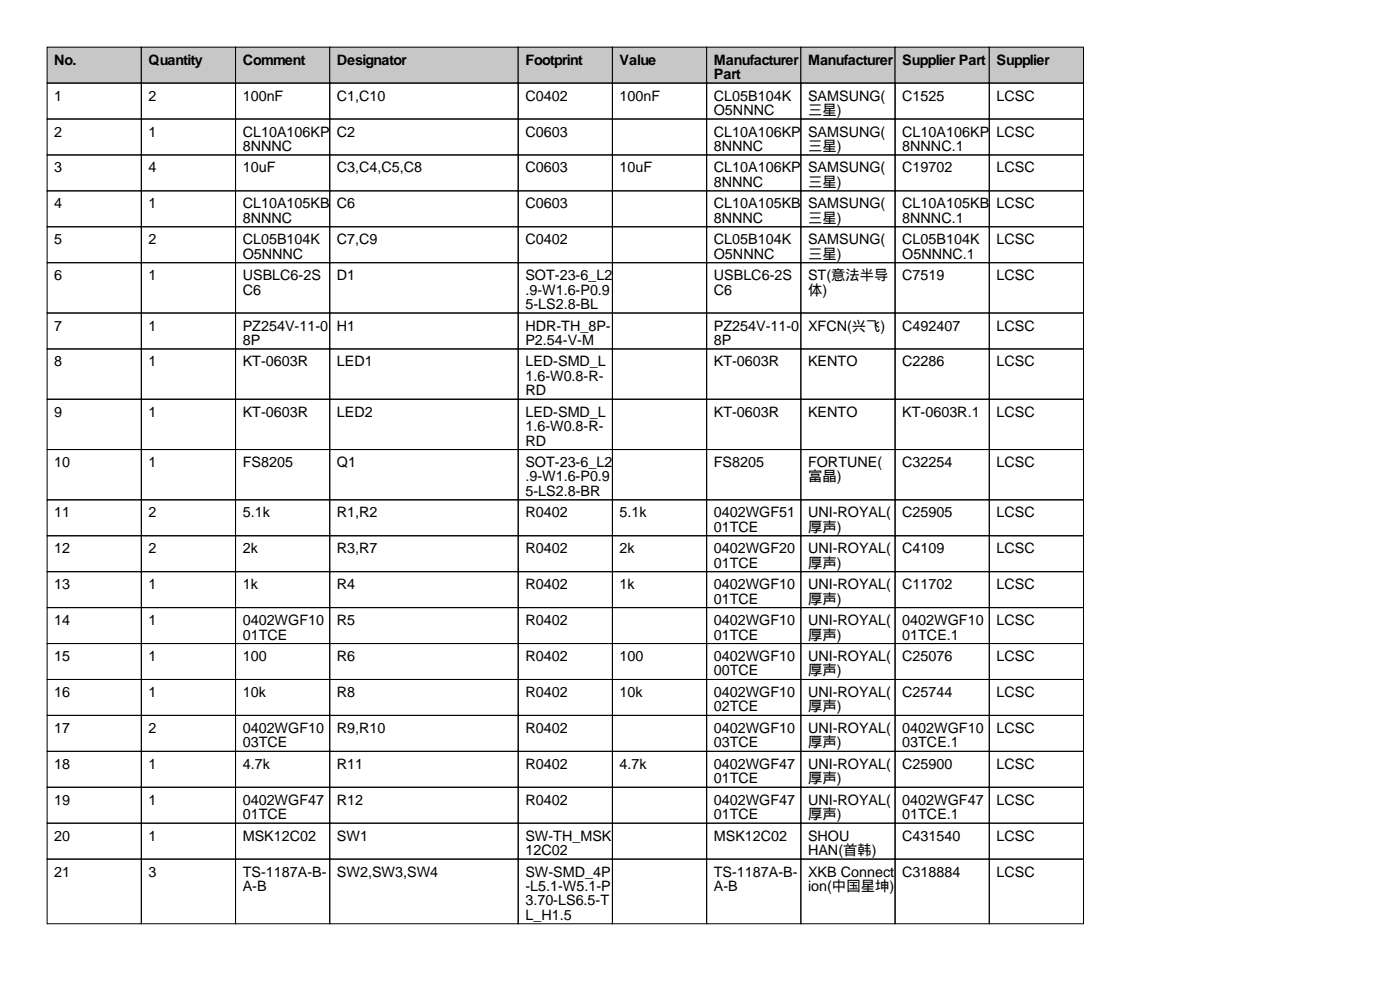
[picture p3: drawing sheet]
<svg xmlns="http://www.w3.org/2000/svg" width="297mm" height="210mm" viewBox="0 0 297 210" stroke-linecap="round" stroke-linejoin="round" font-family="sans-serif">
<defs><g id="words">
<g font-size="3">
<text x="11.5" y="13.7">No.</text>
<text x="31.5" y="13.7">Quantity</text>
<text x="51.5" y="13.7">Comment</text>
<text x="71.5" y="13.7">Designator</text>
<text x="111.5" y="13.7">Footprint</text>
<text x="131.5" y="13.7">Value</text>
<text x="151.5" y="13.7">Manufacturer</text>
<text x="151.5" y="16.8">Part</text>
<text x="171.5" y="13.7">Manufacturer</text>
<text x="191.5" y="13.7">Supplier Part</text>
<text x="211.5" y="13.7">Supplier</text>
<text x="11.5" y="21.3">1</text>
<text x="31.5" y="21.3">2</text>
<text x="51.5" y="21.3">100nF</text>
<text x="71.5" y="21.3">C1,C10</text>
<text x="111.5" y="21.3">C0402</text>
<text x="131.5" y="21.3">100nF</text>
<text x="151.5" y="21.3">CL05B104K</text>
<text x="171.5" y="21.3">SAMSUNG(</text>
<text x="191.5" y="21.3">C1525</text>
<text x="211.5" y="21.3">LCSC</text>
<text x="11.5" y="29">2</text>
<text x="31.5" y="29">1</text>
<text x="51.5" y="29">CL10A106KP</text>
<text x="71.5" y="29">C2</text>
<text x="111.5" y="29">C0603</text>
<text x="151.5" y="24.4">O5NNNC</text>
<text x="151.5" y="29">CL10A106KP</text>
<text x="171.5" y="24.4">三星)</text>
<text x="171.5" y="29">SAMSUNG(</text>
<text x="191.5" y="29">CL10A106KP</text>
<text x="211.5" y="29">LCSC</text>
<text x="51.5" y="32">8NNNC</text>
<text x="151.5" y="32">8NNNC</text>
<text x="171.5" y="32">三星)</text>
<text x="191.5" y="32">8NNNC.1</text>
<text x="11.5" y="36.6">3</text>
<text x="31.5" y="36.6">4</text>
<text x="51.5" y="36.6">10uF</text>
<text x="71.5" y="36.6">C3,C4,C5,C8</text>
<text x="111.5" y="36.6">C0603</text>
<text x="131.5" y="36.6">10uF</text>
<text x="151.5" y="36.6">CL10A106KP</text>
<text x="151.5" y="39.6">8NNNC</text>
<text x="171.5" y="36.6">SAMSUNG(</text>
<text x="171.5" y="39.6">三星)</text>
<text x="191.5" y="36.6">C19702</text>
<text x="211.5" y="36.6">LCSC</text>
<text x="11.5" y="44.2">4</text>
<text x="31.5" y="44.2">1</text>
<text x="51.5" y="44.2">CL10A105KB</text>
<text x="51.5" y="47.2">8NNNC</text>
<text x="71.5" y="44.2">C6</text>
<text x="111.5" y="44.2">C0603</text>
<text x="151.5" y="44.2">CL10A105KB</text>
<text x="151.5" y="47.2">8NNNC</text>
<text x="171.5" y="44.2">SAMSUNG(</text>
<text x="171.5" y="47.2">三星)</text>
<text x="191.5" y="44.2">CL10A105KB</text>
<text x="191.5" y="47.2">8NNNC.1</text>
<text x="211.5" y="44.2">LCSC</text>
<text x="11.5" y="51.8">5</text>
<text x="31.5" y="51.8">2</text>
<text x="51.5" y="51.8">CL05B104K</text>
<text x="71.5" y="51.8">C7,C9</text>
<text x="111.5" y="51.8">C0402</text>
<text x="151.5" y="51.8">CL05B104K</text>
<text x="171.5" y="51.8">SAMSUNG(</text>
<text x="191.5" y="51.8">CL05B104K</text>
<text x="211.5" y="51.8">LCSC</text>
<text x="11.5" y="59.4">6</text>
<text x="31.5" y="59.4">1</text>
<text x="51.5" y="54.9">O5NNNC</text>
<text x="51.5" y="59.4">USBLC6-2S</text>
<text x="71.5" y="59.4">D1</text>
<text x="111.5" y="59.4">SOT-23-6_L2</text>
<text x="151.5" y="54.9">O5NNNC</text>
<text x="151.5" y="59.4">USBLC6-2S</text>
<text x="171.5" y="54.9">三星)</text>
<text x="171.5" y="59.4">ST(意法半导</text>
<text x="191.5" y="54.9">O5NNNC.1</text>
<text x="191.5" y="59.4">C7519</text>
<text x="211.5" y="59.4">LCSC</text>
<text x="51.5" y="62.5">C6</text>
<text x="111.5" y="62.5">.9-W1.6-P0.9</text>
<text x="111.5" y="65.5">5-LS2.8-BL</text>
<text x="151.5" y="62.5">C6</text>
<text x="171.5" y="62.5">体)</text>
<text x="11.5" y="70.1">7</text>
<text x="31.5" y="70.1">1</text>
<text x="51.5" y="70.1">PZ254V-11-0</text>
<text x="71.5" y="70.1">H1</text>
<text x="111.5" y="70.1">HDR-TH_8P-</text>
<text x="151.5" y="70.1">PZ254V-11-0</text>
<text x="171.5" y="70.1">XFCN(兴飞)</text>
<text x="191.5" y="70.1">C492407</text>
<text x="211.5" y="70.1">LCSC</text>
<text x="11.5" y="77.7">8</text>
<text x="31.5" y="77.7">1</text>
<text x="51.5" y="73.2">8P</text>
<text x="51.5" y="77.7">KT-0603R</text>
<text x="71.5" y="77.7">LED1</text>
<text x="111.5" y="73.2">P2.54-V-M</text>
<text x="111.5" y="77.7">LED-SMD_L</text>
<text x="151.5" y="73.2">8P</text>
<text x="151.5" y="77.7">KT-0603R</text>
<text x="171.5" y="77.7">KENTO</text>
<text x="191.5" y="77.7">C2286</text>
<text x="211.5" y="77.7">LCSC</text>
<text x="111.5" y="80.8">1.6-W0.8-R-</text>
<text x="111.5" y="83.8">RD</text>
<text x="11.5" y="88.4">9</text>
<text x="31.5" y="88.4">1</text>
<text x="51.5" y="88.4">KT-0603R</text>
<text x="71.5" y="88.4">LED2</text>
<text x="111.5" y="88.4">LED-SMD_L</text>
<text x="151.5" y="88.4">KT-0603R</text>
<text x="171.5" y="88.4">KENTO</text>
<text x="191.5" y="88.4">KT-0603R.1</text>
<text x="211.5" y="88.4">LCSC</text>
<text x="111.5" y="91.4">1.6-W0.8-R-</text>
<text x="111.5" y="94.5">RD</text>
<text x="11.5" y="99.1">10</text>
<text x="31.5" y="99.1">1</text>
<text x="51.5" y="99.1">FS8205</text>
<text x="71.5" y="99.1">Q1</text>
<text x="111.5" y="99.1">SOT-23-6_L2</text>
<text x="151.5" y="99.1">FS8205</text>
<text x="171.5" y="99.1">FORTUNE(</text>
<text x="191.5" y="99.1">C32254</text>
<text x="211.5" y="99.1">LCSC</text>
<text x="111.5" y="102.1">.9-W1.6-P0.9</text>
<text x="111.5" y="105.2">5-LS2.8-BR</text>
<text x="171.5" y="102.1">富晶)</text>
<text x="11.5" y="109.7">11</text>
<text x="31.5" y="109.7">2</text>
<text x="51.5" y="109.7">5.1k</text>
<text x="71.5" y="109.7">R1,R2</text>
<text x="111.5" y="109.7">R0402</text>
<text x="131.5" y="109.7">5.1k</text>
<text x="151.5" y="109.7">0402WGF51</text>
<text x="151.5" y="112.8">01TCE</text>
<text x="171.5" y="109.7">UNI-ROYAL(</text>
<text x="171.5" y="112.8">厚声)</text>
<text x="191.5" y="109.7">C25905</text>
<text x="211.5" y="109.7">LCSC</text>
<text x="11.5" y="117.4">12</text>
<text x="31.5" y="117.4">2</text>
<text x="51.5" y="117.4">2k</text>
<text x="71.5" y="117.4">R3,R7</text>
<text x="111.5" y="117.4">R0402</text>
<text x="131.5" y="117.4">2k</text>
<text x="151.5" y="117.4">0402WGF20</text>
<text x="171.5" y="117.4">UNI-ROYAL(</text>
<text x="191.5" y="117.4">C4109</text>
<text x="211.5" y="117.4">LCSC</text>
<text x="11.5" y="125">13</text>
<text x="31.5" y="125">1</text>
<text x="51.5" y="125">1k</text>
<text x="71.5" y="125">R4</text>
<text x="111.5" y="125">R0402</text>
<text x="131.5" y="125">1k</text>
<text x="151.5" y="120.4">01TCE</text>
<text x="151.5" y="125">0402WGF10</text>
<text x="171.5" y="120.4">厚声)</text>
<text x="171.5" y="125">UNI-ROYAL(</text>
<text x="191.5" y="125">C11702</text>
<text x="211.5" y="125">LCSC</text>
<text x="151.5" y="128">01TCE</text>
<text x="171.5" y="128">厚声)</text>
<text x="11.5" y="132.6">14</text>
<text x="31.5" y="132.6">1</text>
<text x="51.5" y="132.6">0402WGF10</text>
<text x="51.5" y="135.6">01TCE</text>
<text x="71.5" y="132.6">R5</text>
<text x="111.5" y="132.6">R0402</text>
<text x="151.5" y="132.6">0402WGF10</text>
<text x="151.5" y="135.6">01TCE</text>
<text x="171.5" y="132.6">UNI-ROYAL(</text>
<text x="171.5" y="135.6">厚声)</text>
<text x="191.5" y="132.6">0402WGF10</text>
<text x="191.5" y="135.6">01TCE.1</text>
<text x="211.5" y="132.6">LCSC</text>
<text x="11.5" y="140.2">15</text>
<text x="31.5" y="140.2">1</text>
<text x="51.5" y="140.2">100</text>
<text x="71.5" y="140.2">R6</text>
<text x="111.5" y="140.2">R0402</text>
<text x="131.5" y="140.2">100</text>
<text x="151.5" y="140.2">0402WGF10</text>
<text x="151.5" y="143.3">00TCE</text>
<text x="171.5" y="140.2">UNI-ROYAL(</text>
<text x="171.5" y="143.3">厚声)</text>
<text x="191.5" y="140.2">C25076</text>
<text x="211.5" y="140.2">LCSC</text>
<text x="11.5" y="147.8">16</text>
<text x="31.5" y="147.8">1</text>
<text x="51.5" y="147.8">10k</text>
<text x="71.5" y="147.8">R8</text>
<text x="111.5" y="147.8">R0402</text>
<text x="131.5" y="147.8">10k</text>
<text x="151.5" y="147.8">0402WGF10</text>
<text x="171.5" y="147.8">UNI-ROYAL(</text>
<text x="191.5" y="147.8">C25744</text>
<text x="211.5" y="147.8">LCSC</text>
<text x="11.5" y="155.5">17</text>
<text x="31.5" y="155.5">2</text>
<text x="51.5" y="155.5">0402WGF10</text>
<text x="71.5" y="155.5">R9,R10</text>
<text x="111.5" y="155.5">R0402</text>
<text x="151.5" y="150.9">02TCE</text>
<text x="151.5" y="155.5">0402WGF10</text>
<text x="171.5" y="150.9">厚声)</text>
<text x="171.5" y="155.5">UNI-ROYAL(</text>
<text x="191.5" y="155.5">0402WGF10</text>
<text x="211.5" y="155.5">LCSC</text>
<text x="51.5" y="158.5">03TCE</text>
<text x="151.5" y="158.5">03TCE</text>
<text x="171.5" y="158.5">厚声)</text>
<text x="191.5" y="158.5">03TCE.1</text>
<text x="11.5" y="163.1">18</text>
<text x="31.5" y="163.1">1</text>
<text x="51.5" y="163.1">4.7k</text>
<text x="71.5" y="163.1">R11</text>
<text x="111.5" y="163.1">R0402</text>
<text x="131.5" y="163.1">4.7k</text>
<text x="151.5" y="163.1">0402WGF47</text>
<text x="151.5" y="166.1">01TCE</text>
<text x="171.5" y="163.1">UNI-ROYAL(</text>
<text x="171.5" y="166.1">厚声)</text>
<text x="191.5" y="163.1">C25900</text>
<text x="211.5" y="163.1">LCSC</text>
<text x="11.5" y="170.7">19</text>
<text x="31.5" y="170.7">1</text>
<text x="51.5" y="170.7">0402WGF47</text>
<text x="51.5" y="173.7">01TCE</text>
<text x="71.5" y="170.7">R12</text>
<text x="111.5" y="170.7">R0402</text>
<text x="151.5" y="170.7">0402WGF47</text>
<text x="151.5" y="173.7">01TCE</text>
<text x="171.5" y="170.7">UNI-ROYAL(</text>
<text x="171.5" y="173.7">厚声)</text>
<text x="191.5" y="170.7">0402WGF47</text>
<text x="191.5" y="173.7">01TCE.1</text>
<text x="211.5" y="170.7">LCSC</text>
<text x="11.5" y="178.3">20</text>
<text x="31.5" y="178.3">1</text>
<text x="51.5" y="178.3">MSK12C02</text>
<text x="71.5" y="178.3">SW1</text>
<text x="111.5" y="178.3">SW-TH_MSK</text>
<text x="151.5" y="178.3">MSK12C02</text>
<text x="171.5" y="178.3">SHOU</text>
<text x="191.5" y="178.3">C431540</text>
<text x="211.5" y="178.3">LCSC</text>
<text x="11.5" y="185.9">21</text>
<text x="31.5" y="185.9">3</text>
<text x="51.5" y="185.9">TS-1187A-B-</text>
<text x="71.5" y="185.9">SW2,SW3,SW4</text>
<text x="111.5" y="181.4">12C02</text>
<text x="111.5" y="185.9">SW-SMD_4P</text>
<text x="151.5" y="185.9">TS-1187A-B-</text>
<text x="171.5" y="181.4">HAN(首韩)</text>
<text x="171.5" y="185.9">XKB Connect</text>
<text x="191.5" y="185.9">C318884</text>
<text x="211.5" y="185.9">LCSC</text>
<text x="51.5" y="189">A-B</text>
<text x="111.5" y="189">-L5.1-W5.1-P</text>
<text x="151.5" y="189">A-B</text>
<text x="171.5" y="189">ion(中国星坤)</text>
<text x="111.5" y="192">3.70-LS6.5-T</text>
<text x="111.5" y="195.1">L_H1.5</text>
</g>
</g></defs>
<g fill="#c7c7c7" stroke="#000" stroke-width=".21">
<path d="M10 10h20v7.6h-20z"/>
<path d="M30 10h20v7.6h-20z"/>
<path d="M50 10h20v7.6h-20z"/>
<path d="M70 10h40v7.6h-40z"/>
<path d="M110 10h20v7.6h-20z"/>
<path d="M130 10h20v7.6h-20z"/>
<path d="M150 10h20v7.6h-20z"/>
<path d="M170 10h20v7.6h-20z"/>
<path d="M190 10h20v7.6h-20z"/>
<path d="M210 10h20v7.6h-20z"/>
</g>
<g fill="none" stroke="#000" stroke-width=".21">
<path d="M10 17.6h20v7.6h-20zM30 17.6h20v7.6h-20zM50 17.6h20v7.6h-20zM70 17.6h40v7.6h-40zM110 17.6h20v7.6h-20zM130 17.6h20v7.6h-20zM150 17.6h20v7.6h-20zM170 17.6h20v7.6h-20zM190 17.6h20v7.6h-20zM210 17.6h20v7.6h-20zM10 25.2h20v7.7h-20zM10 32.9h20v7.6h-20z"/>
<path d="M30 25.2h20v7.7h-20zM30 32.9h20v7.6h-20zM50 25.2h20v7.7h-20zM50 32.9h20v7.6h-20zM70 25.2h40v7.7h-40zM70 32.9h40v7.6h-40zM110 25.2h20v7.7h-20zM110 32.9h20v7.6h-20zM130 25.2h20v7.7h-20zM130 32.9h20v7.6h-20zM150 25.2h20v7.7h-20zM150 32.9h20v7.6h-20z"/>
<path d="M170 25.2h20v7.7h-20zM170 32.9h20v7.6h-20zM190 25.2h20v7.7h-20zM190 32.9h20v7.6h-20zM210 25.2h20v7.7h-20zM210 32.9h20v7.6h-20zM10 40.5h20v7.6h-20zM10 48.1h20v7.6h-20zM10 55.7h20v10.7h-20zM30 40.5h20v7.6h-20zM30 48.1h20v7.6h-20zM30 55.7h20v10.7h-20z"/>
<path d="M50 40.5h20v7.6h-20zM50 48.1h20v7.6h-20zM50 55.7h20v10.7h-20zM70 40.5h40v7.6h-40zM70 48.1h40v7.6h-40zM70 55.7h40v10.7h-40zM110 40.5h20v7.6h-20zM110 48.1h20v7.6h-20zM110 55.7h20v10.7h-20zM130 40.5h20v7.6h-20zM130 48.1h20v7.6h-20zM130 55.7h20v10.7h-20z"/>
<path d="M150 40.5h20v7.6h-20zM150 48.1h20v7.6h-20zM150 55.7h20v10.7h-20zM170 40.5h20v7.6h-20zM170 48.1h20v7.6h-20zM170 55.7h20v10.7h-20zM190 40.5h20v7.6h-20zM190 48.1h20v7.6h-20zM190 55.7h20v10.7h-20zM210 40.5h20v7.6h-20zM210 48.1h20v7.6h-20zM210 55.7h20v10.7h-20z"/>
<path d="M10 66.4h20v7.6h-20zM10 74h20v10.7h-20zM30 66.4h20v7.6h-20zM30 74h20v10.7h-20zM50 66.4h20v7.6h-20zM50 74h20v10.7h-20zM70 66.4h40v7.6h-40zM70 74h40v10.7h-40zM110 66.4h20v7.6h-20zM110 74h20v10.7h-20zM130 66.4h20v7.6h-20zM130 74h20v10.7h-20z"/>
<path d="M150 66.4h20v7.6h-20zM150 74h20v10.7h-20zM170 66.4h20v7.6h-20zM170 74h20v10.7h-20zM190 66.4h20v7.6h-20zM190 74h20v10.7h-20zM210 66.4h20v7.6h-20zM210 74h20v10.7h-20zM10 84.7h20v10.6h-20zM10 95.3h20v10.7h-20zM30 84.7h20v10.6h-20zM30 95.3h20v10.7h-20z"/>
<path d="M50 84.7h20v10.6h-20zM50 95.3h20v10.7h-20zM70 84.7h40v10.6h-40zM70 95.3h40v10.7h-40zM110 84.7h20v10.6h-20zM110 95.3h20v10.7h-20zM130 84.7h20v10.6h-20zM130 95.3h20v10.7h-20zM150 84.7h20v10.6h-20zM150 95.3h20v10.7h-20zM170 84.7h20v10.6h-20zM170 95.3h20v10.7h-20z"/>
<path d="M190 84.7h20v10.6h-20zM190 95.3h20v10.7h-20zM210 84.7h20v10.6h-20zM210 95.3h20v10.7h-20zM10 106h20v7.6h-20zM10 113.6h20v7.7h-20zM30 106h20v7.6h-20zM30 113.6h20v7.7h-20zM50 106h20v7.6h-20zM50 113.6h20v7.7h-20zM70 106h40v7.6h-40zM70 113.6h40v7.7h-40z"/>
<path d="M110 106h20v7.6h-20zM110 113.6h20v7.7h-20zM130 106h20v7.6h-20zM130 113.6h20v7.7h-20zM150 106h20v7.6h-20zM150 113.6h20v7.7h-20zM170 106h20v7.6h-20zM170 113.6h20v7.7h-20zM190 106h20v7.6h-20zM190 113.6h20v7.7h-20zM210 106h20v7.6h-20zM210 113.6h20v7.7h-20z"/>
<path d="M10 121.3h20v7.6h-20zM10 128.9h20v7.6h-20zM10 136.5h20v7.6h-20zM30 121.3h20v7.6h-20zM30 128.9h20v7.6h-20zM30 136.5h20v7.6h-20zM50 121.3h20v7.6h-20zM50 128.9h20v7.6h-20zM50 136.5h20v7.6h-20zM70 121.3h40v7.6h-40zM70 128.9h40v7.6h-40zM70 136.5h40v7.6h-40z"/>
<path d="M110 121.3h20v7.6h-20zM110 128.9h20v7.6h-20zM110 136.5h20v7.6h-20zM130 121.3h20v7.6h-20zM130 128.9h20v7.6h-20zM130 136.5h20v7.6h-20zM150 121.3h20v7.6h-20zM150 128.9h20v7.6h-20zM150 136.5h20v7.6h-20zM170 121.3h20v7.6h-20zM170 128.9h20v7.6h-20zM170 136.5h20v7.6h-20z"/>
<path d="M190 121.3h20v7.6h-20zM190 128.9h20v7.6h-20zM190 136.5h20v7.6h-20zM210 121.3h20v7.6h-20zM210 128.9h20v7.6h-20zM210 136.5h20v7.6h-20zM10 144.1h20v7.6h-20zM10 151.7h20v7.7h-20zM10 159.4h20v7.6h-20zM30 144.1h20v7.6h-20zM30 151.7h20v7.7h-20zM30 159.4h20v7.6h-20z"/>
<path d="M50 144.1h20v7.6h-20zM50 151.7h20v7.7h-20zM50 159.4h20v7.6h-20zM70 144.1h40v7.6h-40zM70 151.7h40v7.7h-40zM70 159.4h40v7.6h-40zM110 144.1h20v7.6h-20zM110 151.7h20v7.7h-20zM110 159.4h20v7.6h-20zM130 144.1h20v7.6h-20zM130 151.7h20v7.7h-20zM130 159.4h20v7.6h-20z"/>
<path d="M150 144.1h20v7.6h-20zM150 151.7h20v7.7h-20zM150 159.4h20v7.6h-20zM170 144.1h20v7.6h-20zM170 151.7h20v7.7h-20zM170 159.4h20v7.6h-20zM190 144.1h20v7.6h-20zM190 151.7h20v7.7h-20zM190 159.4h20v7.6h-20zM210 144.1h20v7.6h-20zM210 151.7h20v7.7h-20zM210 159.4h20v7.6h-20z"/>
<path d="M10 167h20v7.6h-20zM10 174.6h20v7.6h-20zM30 167h20v7.6h-20zM30 174.6h20v7.6h-20zM50 167h20v7.6h-20zM50 174.6h20v7.6h-20zM70 167h40v7.6h-40zM70 174.6h40v7.6h-40zM110 167h20v7.6h-20zM110 174.6h20v7.6h-20zM130 167h20v7.6h-20zM130 174.6h20v7.6h-20z"/>
<path d="M150 167h20v7.6h-20zM150 174.6h20v7.6h-20zM170 167h20v7.6h-20zM170 174.6h20v7.6h-20zM190 167h20v7.6h-20zM190 174.6h20v7.6h-20zM210 167h20v7.6h-20zM210 174.6h20v7.6h-20zM10 182.2h20v13.7h-20zM30 182.2h20v13.7h-20zM50 182.2h20v13.7h-20zM70 182.2h40v13.7h-40z"/>
<path d="M110 182.2h20v13.7h-20zM130 182.2h20v13.7h-20zM150 182.2h20v13.7h-20zM170 182.2h20v13.7h-20zM190 182.2h20v13.7h-20zM210 182.2h20v13.7h-20z"/>
</g>
<use href="#words"/>
</svg>
